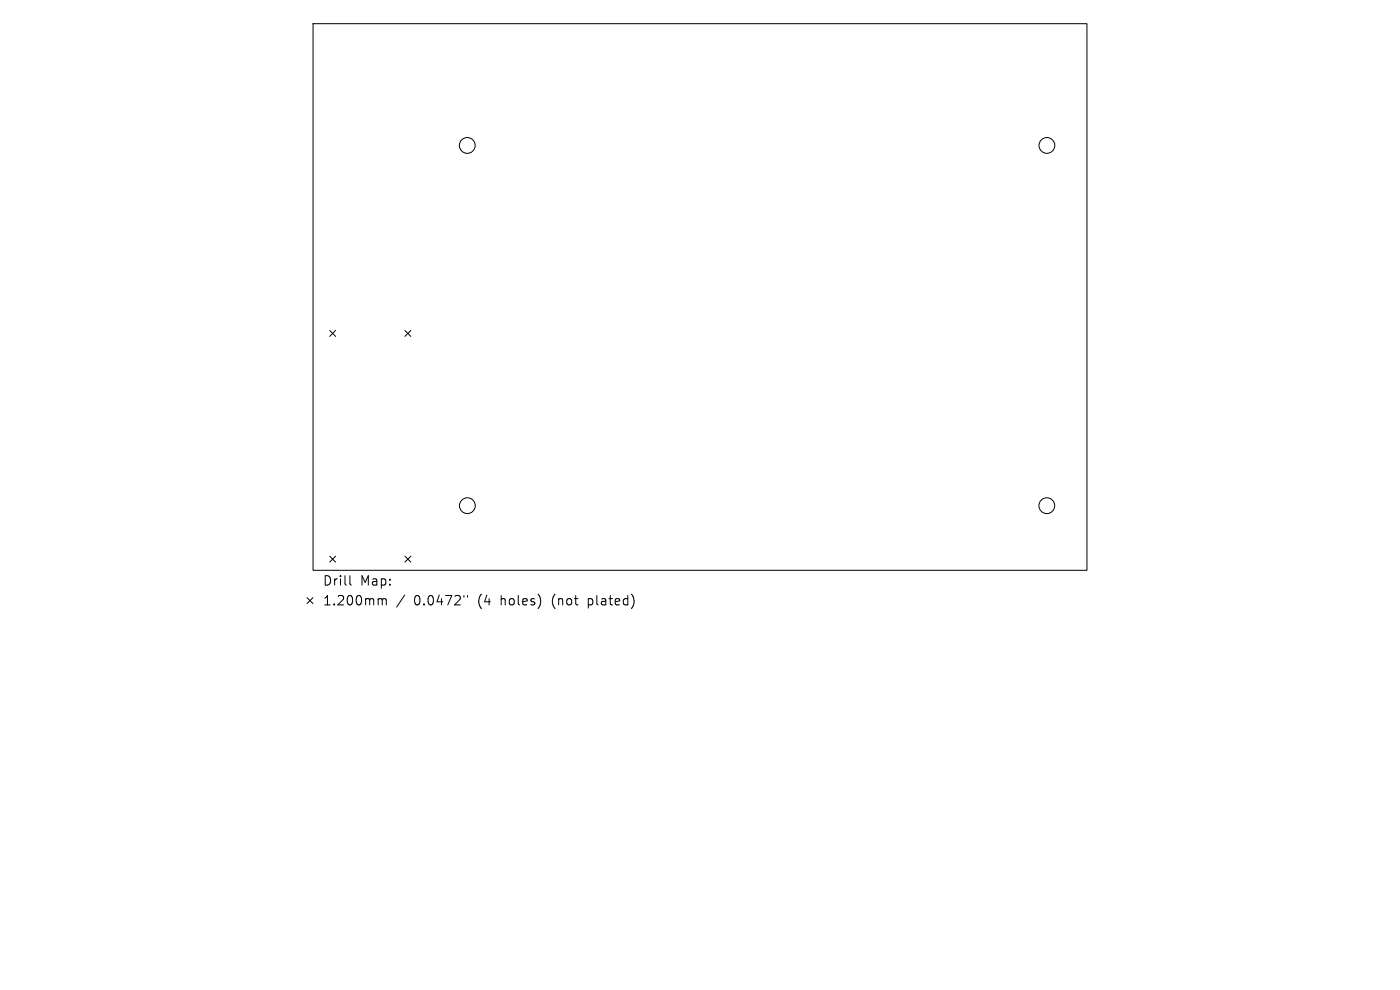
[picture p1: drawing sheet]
<svg xmlns="http://www.w3.org/2000/svg" width="297mm" height="210mm" viewBox="0 0 297 210" stroke-linecap="round" stroke-linejoin="round" font-family="sans-serif">
<defs><g id="words">
<g font-size="2.8">
<text x="68.4" y="124.5">Drill</text>
<text x="76.4" y="124.5">Map:</text>
<text x="68.4" y="128.7">1.200mm</text>
<text x="87.8" y="128.7">0.0472&quot;</text>
<text x="101.6" y="128.7">(4</text>
<text x="106.5" y="128.7">holes)</text>
<text x="117.6" y="128.7">(not</text>
<text x="125.4" y="128.7">plated)</text>
</g>
</g></defs>
<g fill="none" stroke="#000" stroke-width=".21">
<path d="M66.4 5h164.2v116h-164.2zM69.9 70.1l1.3 1.3M71.2 70.1l-1.3 1.3M85.9 70.1l1.3 1.3M87.2 70.1l-1.3 1.3M69.9 118l1.3 1.2M71.2 118l-1.3 1.2M85.9 118l1.3 1.2M87.2 118l-1.3 1.2M65.1 126.8l1.3 1.2M66.4 126.8l-1.3 1.2M74.2 122.1v1.7l.3 .3"/>
<path d="M80.5 127l.5 .1 .1 .2M81.1 127.3l.3-.3 .5 .1v1.2M81.1 127.3v1M85.9 126.2l-1.8 2.6M98.4 126.3v.4M99.2 126.3v.4"/>
<circle cx="99.1" cy="30.9" r="1.68"/>
<circle cx="222.1" cy="30.9" r="1.68"/>
<circle cx="99.1" cy="107.3" r="1.68"/>
<circle cx="222.1" cy="107.3" r="1.68"/>
</g>
<use href="#words"/>
</svg>
